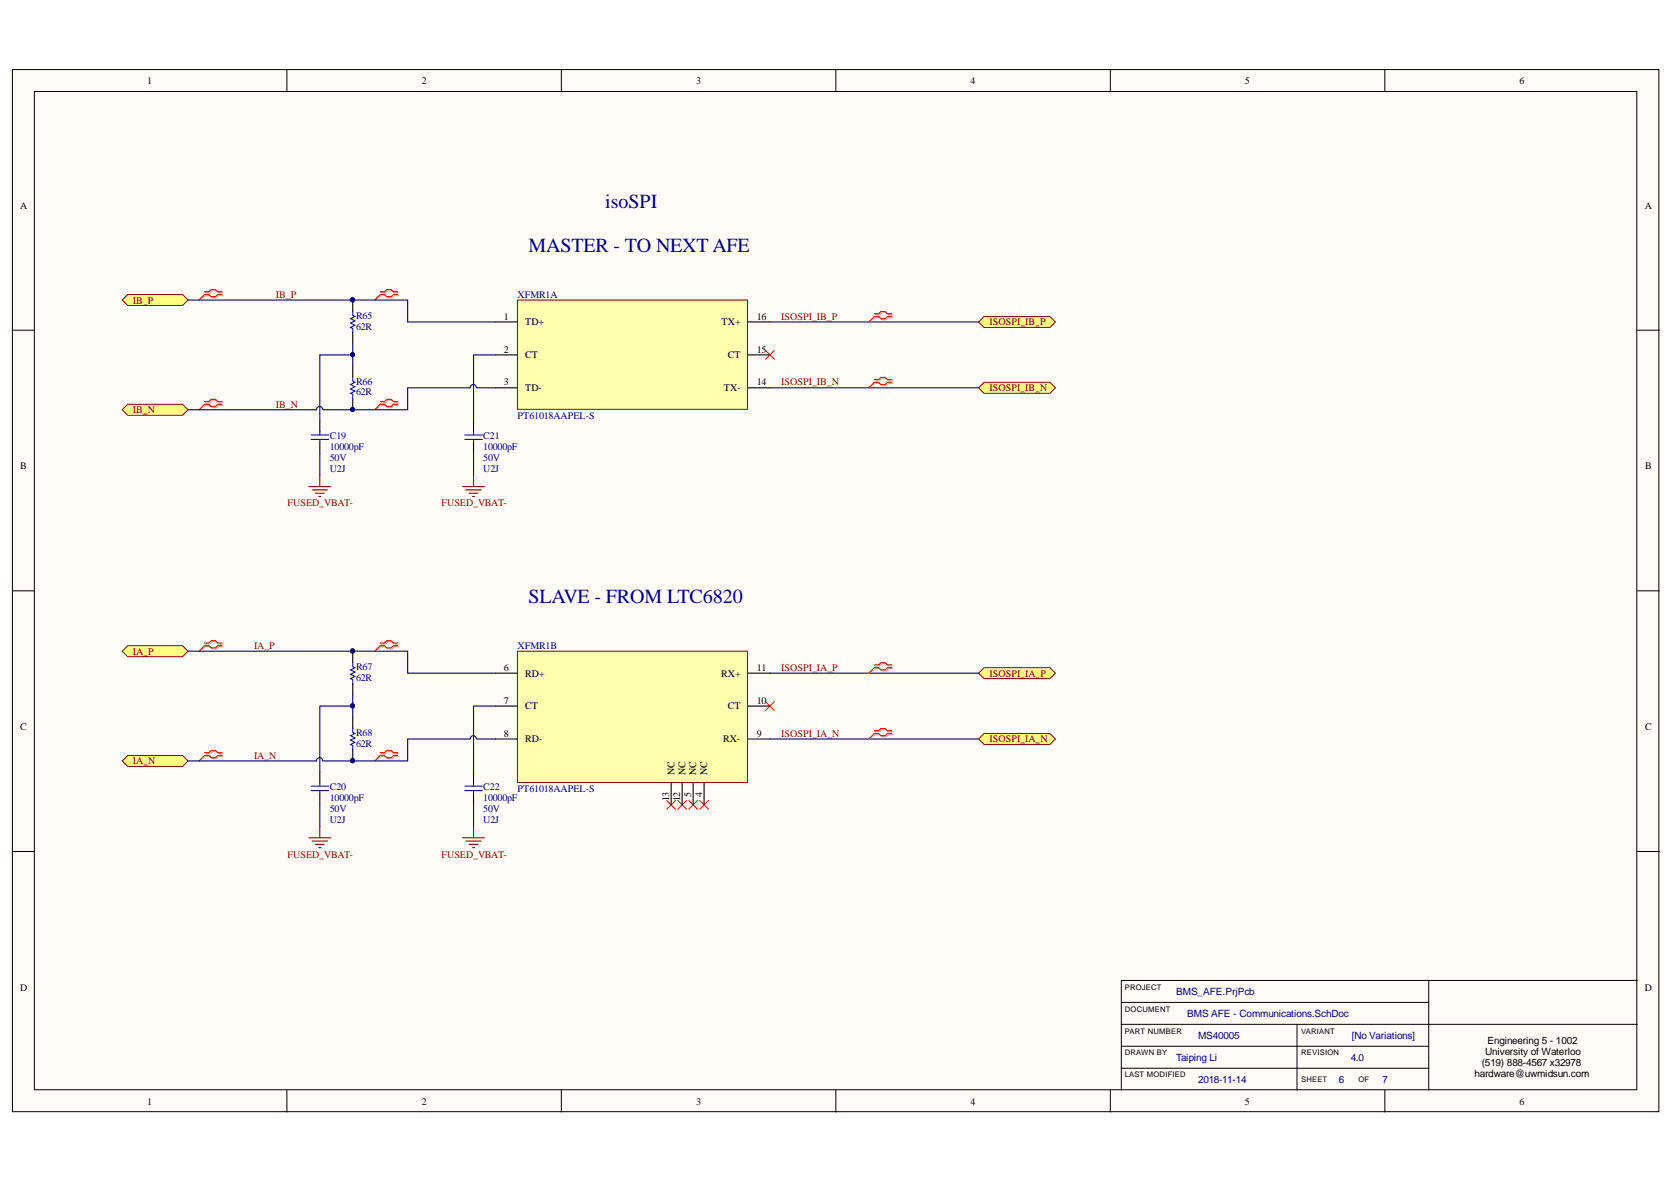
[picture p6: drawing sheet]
<svg xmlns="http://www.w3.org/2000/svg" width="297mm" height="210mm" viewBox="0 0 297 210" stroke-linecap="round" stroke-linejoin="round" font-family="sans-serif">
<defs><g id="words">
<g font-size="3.6" fill="#000080">
<text x="107.5" y="36.9">isoSPI</text>
<text x="93.8" y="44.7">MASTER - TO NEXT AFE</text>
<text x="93.8" y="107">SLAVE - FROM LTC6820</text>
</g>
<g font-size="1.8">
<text x="26.1" y="14.9">1</text>
<text x="74.9" y="14.9">2</text>
<text x="123.6" y="14.9">3</text>
<text x="172.3" y="14.9">4</text>
<text x="221" y="14.9">5</text>
<text x="269.8" y="14.9">6</text>
<text x="3.6" y="37">A</text>
<text x="292" y="37">A</text>
<text x="89.4" y="56.7">1</text>
<text x="93.3" y="57.7">TD+</text>
<text x="128.1" y="57.7">TX+</text>
<text x="134.4" y="56.7">16</text>
<text x="89.4" y="62.6">2</text>
<text x="93.3" y="63.6">CT</text>
<text x="129.2" y="63.6">CT</text>
<text x="134.4" y="62.6">15</text>
<text x="89.4" y="68.4">3</text>
<text x="93.3" y="69.4">TD-</text>
<text x="128.5" y="69.4">TX-</text>
<text x="134.4" y="68.4">14</text>
<text x="3.6" y="83.3">B</text>
<text x="292.1" y="83.3">B</text>
<text x="89.4" y="119">6</text>
<text x="134.4" y="119">11</text>
<text x="89.4" y="124.9">7</text>
<text x="93.3" y="120.1">RD+</text>
<text x="93.3" y="125.9">CT</text>
<text x="128" y="120.1">RX+</text>
<text x="129.2" y="125.9">CT</text>
<text x="134.4" y="124.9">10</text>
<text x="3.6" y="129.5">C</text>
<text x="89.4" y="130.7">8</text>
<text x="93.3" y="131.7">RD-</text>
<text x="128.4" y="131.7">RX-</text>
<text x="134.4" y="130.7">9</text>
<text x="292.1" y="129.5">C</text>
<text x="119.7" y="137.6" transform="rotate(-90 119.7 137.6)">NC</text>
<text x="121.7" y="137.6" transform="rotate(-90 121.7 137.6)">NC</text>
<text x="123.6" y="137.6" transform="rotate(-90 123.6 137.6)">NC</text>
<text x="125.6" y="137.6" transform="rotate(-90 125.6 137.6)">NC</text>
<text x="118.8" y="142.2" transform="rotate(-90 118.8 142.2)">13</text>
<text x="120.8" y="142.2" transform="rotate(-90 120.8 142.2)">12</text>
<text x="122.7" y="141.4" transform="rotate(-90 122.7 141.4)">5</text>
<text x="124.6" y="141.4" transform="rotate(-90 124.6 141.4)">4</text>
<text x="3.6" y="175.8">D</text>
<text x="292" y="175.8">D</text>
<text x="264.1" y="185.2">Engineering 5 - 1002</text>
<text x="261.8" y="191.2">hardware@uwmidsun.com</text>
<text x="263.1" y="189.2">(519) 888-4567 x32978</text>
<text x="263.7" y="187.2">University of Waterloo</text>
<text x="26.1" y="196">1</text>
<text x="74.9" y="196">2</text>
<text x="123.6" y="196">3</text>
<text x="172.3" y="196">4</text>
<text x="221" y="196">5</text>
<text x="269.8" y="196">6</text>
</g>
<g font-size="1.8" fill="#800000">
<text x="23.6" y="53.9">IB_P</text>
<text x="49" y="52.8">IB_P</text>
<text x="138.7" y="56.7">ISOSPI_IB_P</text>
<text x="175.7" y="57.7">ISOSPI_IB_P</text>
<text x="138.7" y="68.4">ISOSPI_IB_N</text>
<text x="175.7" y="69.4">ISOSPI_IB_N</text>
<text x="23.6" y="73.3">IB_N</text>
<text x="49" y="72.4">IB_N</text>
<text x="51" y="89.9">FUSED_VBAT-</text>
<text x="78.4" y="89.9">FUSED_VBAT-</text>
<text x="23.6" y="116.2">IA_P</text>
<text x="45.1" y="115.1">IA_P</text>
<text x="138.7" y="119">ISOSPI_IA_P</text>
<text x="175.7" y="120.1">ISOSPI_IA_P</text>
<text x="138.7" y="130.7">ISOSPI_IA_N</text>
<text x="175.7" y="131.7">ISOSPI_IA_N</text>
<text x="23.6" y="135.6">IA_N</text>
<text x="45.1" y="134.7">IA_N</text>
<text x="51" y="152.2">FUSED_VBAT-</text>
<text x="78.4" y="152.2">FUSED_VBAT-</text>
</g>
<g font-size="1.8" fill="#000080">
<text x="91.9" y="52.8">XFMR1A</text>
<text x="63.2" y="56.6">R65</text>
<text x="63.2" y="58.5">62R</text>
<text x="63.2" y="68.2">R66</text>
<text x="63.2" y="70.2">62R</text>
<text x="58.6" y="77.9">C19</text>
<text x="85.8" y="77.9">C21</text>
<text x="91.9" y="74.3">PT61018AAPEL-S</text>
<text x="58.6" y="79.9">10000pF</text>
<text x="58.6" y="81.8">50V</text>
<text x="58.6" y="83.8">U2J</text>
<text x="85.8" y="79.9">10000pF</text>
<text x="85.8" y="81.8">50V</text>
<text x="85.8" y="83.8">U2J</text>
<text x="63.2" y="118.9">R67</text>
<text x="91.9" y="115.1">XFMR1B</text>
<text x="63.2" y="120.8">62R</text>
<text x="63.2" y="130.5">R68</text>
<text x="63.2" y="132.5">62R</text>
<text x="58.6" y="142.2">10000pF</text>
<text x="58.6" y="140.3">C20</text>
<text x="85.8" y="142.2">10000pF</text>
<text x="85.8" y="140.3">C22</text>
<text x="91.9" y="140.5">PT61018AAPEL-S</text>
<text x="58.6" y="144.1">50V</text>
<text x="58.6" y="146.1">U2J</text>
<text x="85.8" y="144.1">50V</text>
<text x="85.8" y="146.1">U2J</text>
<text x="208.8" y="176.5">BMS_AFE.PrjPcb</text>
<text x="210.8" y="180.4">BMS AFE - Communications.SchDoc</text>
<text x="212.7" y="184.3">MS40005</text>
<text x="240" y="184.3">[No Variations]</text>
<text x="208.8" y="188.2">Taiping Li</text>
<text x="239.8" y="188.2">4.0</text>
<text x="212.7" y="192.1">2018-11-14</text>
<text x="237.7" y="192.1">6</text>
<text x="245.5" y="192.1">7</text>
</g>
<g font-size="1.4">
<text x="199.7" y="175.6">PROJECT</text>
<text x="199.7" y="179.5">DOCUMENT</text>
<text x="199.7" y="183.4">PART NUMBER</text>
<text x="231" y="183.4">VARIANT</text>
<text x="199.7" y="187.3">DRAWN BY</text>
<text x="199.7" y="191.2">LAST MODIFIED</text>
<text x="231" y="187.3">REVISION</text>
<text x="231" y="192">SHEET</text>
<text x="241.2" y="192">OF</text>
</g>
</g></defs>
<g fill="#fffcf8" stroke="#000" stroke-width=".18">
<path d="M2.2 12.3h292.3v185h-292.3z"/>
<path d="M6.1 16.2h284.5v177.2h-284.5z"/>
</g>
<g fill="none" stroke="#000" stroke-width=".18">
<path d="M50.9 12.3v3.9M99.7 12.3v3.9M148.4 12.3v3.9M197.1 12.3v3.9M245.9 12.3v3.9M2.2 58.6h3.9M290.7 58.6h3.9M2.2 104.8h3.9M290.7 104.8h3.9M2.2 151.1h3.9M290.7 151.1h3.9M199.1 177.9h54.6"/>
<path d="M253.7 174h-54.6v19.4M253.7 174v19.4M253.7 174h37M50.9 193.4v3.9M99.7 193.4v3.9M148.4 193.4v3.9M197.1 193.4v3.9M199.1 189.5h54.6M199.1 181.8h91.6M199.1 185.6h54.6M230.3 181.8v11.6M245.9 193.4v3.9"/>
</g>
<path d="M135.9 62.2l1.6 1.5M137.5 62.2l-1.6 1.5M135.9 124.5l1.6 1.6M137.5 124.5l-1.6 1.6M118.4 142l1.5 1.6M119.9 142l-1.5 1.6M120.3 142l1.6 1.6M121.9 142l-1.6 1.6M122.3 142l1.5 1.6M123.8 142l-1.5 1.6M124.2 142l1.6 1.6M125.8 142l-1.6 1.6" fill="none" stroke="#f00" stroke-width=".18"/>
<path d="M91.9 53.2h40.8v19.4h-40.8z" fill="#ffffb0" stroke="#800000" stroke-width=".18"/>
<path d="M88 57.1h3.9M132.8 57.1h3.9M88 63h3.9M88 68.8h3.9M132.8 63h3.9M132.8 68.8h3.9" fill="none" stroke="#000" stroke-width=".19"/>
<path d="M91.9 115.5h40.8v23.3h-40.8z" fill="#ffffb0" stroke="#800000" stroke-width=".18"/>
<g fill="none" stroke="#000" stroke-width=".19">
<path d="M62.6 53.2v2M62.6 59.1v1.9M62.6 64.9v2M62.6 70.8v1.9M88 119.4h3.9M132.8 119.4h3.9M88 125.3h3.9M88 131.1h3.9M119.2 138.9v3.9M121.1 138.9v3.9M123.1 138.9v3.9M125 138.9v3.9"/>
<path d="M132.8 125.3h3.9M132.8 131.1h3.9"/>
</g>
<path d="M62.6 55.2v.8l.4 .2-.8 .3 .8 .4-.8 .4 .8 .4-.8 .4 .4 .2v.8M62.6 66.9v.7l.4 .2-.8 .4 .8 .4-.8 .4 .8 .4-.8 .4 .4 .2v.8" fill="none" stroke="#00f" stroke-width=".19"/>
<g fill="#000080" stroke="#000080" stroke-width=".18">
<circle cx="62.6" cy="53.2" r=".35"/>
<circle cx="62.6" cy="72.7" r=".35"/>
</g>
<path d="M54.8 86.3h3.9M55.4 86.9h2.7M56 87.5h1.6M56.6 88.1h.4M56.8 84.4v1.9M82.1 86.3h3.9M82.7 86.9h2.7M83.3 87.5h1.6M83.9 88.1h.4M84.1 84.4v1.9" fill="none" stroke="#800000" stroke-width=".19"/>
<g fill="#ffff80" stroke="#800000" stroke-width=".18">
<path d="M21.7 53.2l1-.9h9.7l1 .9-1 1h-9.7z" fill-rule="evenodd"/>
<path d="M21.7 72.7l1-1h9.7l1 1-1 1h-9.7z" fill-rule="evenodd"/>
</g>
<path d="M36.5 52h.8l.4-.4h.8l.3 .4h.8M36.5 52.5h.8l.4 .3h.8l.3-.3h.8M36.5 71.4h.8l.4-.3h.8l.3 .3h.8M36.5 71.9h.8l.4 .4h.8l.3-.4h.8" fill="none" stroke="#d0a19e" stroke-width=".19"/>
<path d="M36.5 52.5l-1.2 .7M36.5 71.9l-1.2 .8" fill="none" stroke="#d0a19e" stroke-width=".18"/>
<path d="M36.3 51.8h.8l.4-.4h.8l.4 .4h.7M36.3 52.3h.8l.4 .4h.8l.4-.4h.7M36.3 71.2h.8l.4-.3h.8l.4 .3h.7M36.3 71.7h.8l.4 .4h.8l.4-.4h.7" fill="none" stroke="#f00" stroke-width=".19"/>
<path d="M36.3 52.3l-1 .9M36.3 71.7l-1 1" fill="none" stroke="#f00" stroke-width=".18"/>
<g fill="#ffff80" stroke="#800000" stroke-width=".18">
<path d="M21.7 115.5l1-.9h9.7l1 .9-1 1h-9.7z" fill-rule="evenodd"/>
<path d="M21.7 135l1-1h9.7l1 1-1 1h-9.7z" fill-rule="evenodd"/>
</g>
<g fill="none" stroke="#00f" stroke-width=".19">
<path d="M55.2 78h3.1M55.2 77.2h3.1M56.8 76.6v.6M56.8 78v.5M82.5 78h3.1M82.5 77.2h3.1M84.1 76.6v.6M84.1 78v.5M62.6 117.5v.8l.4 .2-.8 .4 .8 .3-.8 .4 .8 .4-.8 .4 .4 .2v.8M55.2 139.5h3.1M56.8 138.9v.6M62.6 129.2v.8l.4 .1-.8 .4 .8 .4-.8 .4 .8 .4-.8 .4 .4 .2v.8"/>
<path d="M82.5 139.5h3.1M84.1 138.9v.6M55.2 140.3h3.1M56.8 140.3v.6M82.5 140.3h3.1M84.1 140.3v.6"/>
</g>
<path d="M56.8 74.7v1.9M56.8 78.5v2M84.1 74.7v1.9M84.1 78.5v2M62.6 115.5v2M56.8 137v1.9M62.6 121.4v1.9M62.6 127.2v2M62.6 133.1v1.9M84.1 137v1.9M56.8 140.9v1.9M84.1 140.9v1.9" fill="none" stroke="#000" stroke-width=".19"/>
<path d="M67.7 52h.8l.4-.4h.7l.4 .4h.8M67.7 52.5h.8l.4 .3h.7l.4-.3h.8M67.7 71.4h.8l.4-.3h.7l.4 .3h.8M67.7 71.9h.8l.4 .4h.7l.4-.4h.8M36.5 114.3h.8l.4-.4h.8l.3 .4h.8M36.5 114.8h.8l.4 .4h.8l.3-.4h.8M67.7 114.3h.8l.4-.4h.7l.4 .4h.8M67.7 114.8h.8l.4 .4h.7l.4-.4h.8M36.5 133.8h.8l.4-.4h.8l.3 .4h.8M36.5 134.2h.8l.4 .4h.8l.3-.4h.8M67.7 133.8h.8l.4-.4h.7l.4 .4h.8M67.7 134.2h.8l.4 .4h.7l.4-.4h.8" fill="none" stroke="#d0a19e" stroke-width=".19"/>
<path d="M67.7 52.5l-1.2 .7M67.7 71.9l-1.2 .8M36.5 114.8l-1.2 .7M67.7 114.8l-1.2 .7M36.5 134.2l-1.2 .8M67.7 134.2l-1.2 .8" fill="none" stroke="#d0a19e" stroke-width=".18"/>
<path d="M67.5 51.8h.8l.4-.4h.8l.3 .4h.8M67.5 52.3h.8l.4 .4h.8l.3-.4h.8M67.5 71.2h.8l.4-.3h.8l.3 .3h.8M67.5 71.7h.8l.4 .4h.8l.3-.4h.8M36.3 114.1h.8l.4-.4h.8l.4 .4h.7M36.3 114.6h.8l.4 .4h.8l.4-.4h.7M67.5 114.1h.8l.4-.4h.8l.3 .4h.8M67.5 114.6h.8l.4 .4h.8l.3-.4h.8M36.3 133.6h.8l.4-.4h.8l.4 .4h.7M36.3 134h.8l.4 .4h.8l.4-.4h.7M67.5 133.6h.8l.4-.4h.8l.3 .4h.8M67.5 134h.8l.4 .4h.8l.3-.4h.8" fill="none" stroke="#f00" stroke-width=".19"/>
<path d="M67.5 52.3l-1 .9M67.5 71.7l-1 1M36.3 114.6l-1 .9M67.5 114.6l-1 .9M36.3 134l-1 1M67.5 134l-1 1" fill="none" stroke="#f00" stroke-width=".18"/>
<g fill="#000080" stroke="#000080" stroke-width=".18">
<circle cx="62.6" cy="115.5" r=".35"/>
<circle cx="62.6" cy="135" r=".35"/>
</g>
<path d="M54.8 148.6h3.9M55.4 149.2h2.7M56 149.8h1.6M56.6 150.4h.4M56.8 146.7v1.9M82.1 148.6h3.9M82.7 149.2h2.7M83.3 149.8h1.6M83.9 150.4h.4M84.1 146.7v1.9" fill="none" stroke="#800000" stroke-width=".19"/>
<path d="M173.7 57.1l1-.9h11.7l1 .9-1 1h-11.7z" fill-rule="evenodd" fill="#ffff80" stroke="#800000" stroke-width=".18"/>
<g fill="none" stroke="#000080" stroke-width=".19">
<path d="M33.4 53.2h39v3.9h15.6M136.7 57.1h37M57.3 72.7a.55 .55 0 0 0-.6-.6 .55 .55 0 0 0-.5 .6h-22.8M62.6 63h-5.8v11.7M62.6 61v3.9M84.6 68.8a.54 .54 0 0 0-.6-.6 .54 .54 0 0 0-.5 .6h-11.1v3.9h-15M84.7 68.8h3.3M88 63h-3.9v11.7M136.7 68.8h37M56.8 80.5v3.9M84.1 80.5v3.9M33.4 115.5h39v3.9h15.6"/>
<path d="M136.7 119.4h37M57.3 135a.55 .55 0 0 0-.6-.6 .55 .55 0 0 0-.5 .6h-22.8M62.6 125.3h-5.8v11.7M62.6 123.3v3.9M84.6 131.1a.54 .54 0 0 0-.6-.6 .54 .54 0 0 0-.5 .6h-11.1v3.9h-15M84.7 131.1h3.3M88 125.3h-3.9v11.7M136.7 131.1h37M56.8 142.8v3.9M84.1 142.8v3.9"/>
</g>
<g fill="#000080" stroke="#000080" stroke-width=".18">
<circle cx="62.6" cy="62.9" r=".35"/>
<circle cx="62.6" cy="53.2" r=".35"/>
<circle cx="62.6" cy="72.7" r=".35"/>
<circle cx="62.6" cy="125.2" r=".35"/>
<circle cx="62.6" cy="115.5" r=".35"/>
<circle cx="62.6" cy="135" r=".35"/>
</g>
<g fill="#ffff80" stroke="#800000" stroke-width=".18">
<path d="M173.7 68.8l1-1h11.7l1 1-1 1h-11.7z" fill-rule="evenodd"/>
<path d="M173.7 119.4l1-.9h11.7l1 .9-1 1h-11.7z" fill-rule="evenodd"/>
<path d="M173.7 131.1l1-1h11.7l1 1-1 1h-11.7z" fill-rule="evenodd"/>
</g>
<path d="M155.4 55.9h.8l.4-.4h.8l.4 .4h.7M155.4 56.4h.8l.4 .3h.8l.4-.3h.7M155.4 67.5h.8l.4-.3h.8l.4 .3h.7M155.4 68h.8l.4 .4h.8l.4-.4h.7M155.4 118.2h.8l.4-.4h.8l.4 .4h.7M155.4 118.7h.8l.4 .4h.8l.4-.4h.7M155.4 129.9h.8l.4-.4h.8l.4 .4h.7M155.4 130.3h.8l.4 .4h.8l.4-.4h.7" fill="none" stroke="#d0a19e" stroke-width=".19"/>
<path d="M155.4 56.4l-1.1 .7M155.4 68l-1.1 .8M155.4 118.7l-1.1 .7M155.4 130.3l-1.1 .8" fill="none" stroke="#d0a19e" stroke-width=".18"/>
<path d="M155.2 55.7h.8l.4-.4h.8l.4 .4h.7M155.2 56.2h.8l.4 .3h.8l.4-.3h.7M155.2 67.4h.8l.4-.4h.8l.4 .4h.7M155.2 67.8h.8l.4 .4h.8l.4-.4h.7M155.2 118h.8l.4-.4h.8l.4 .4h.7M155.2 118.5h.8l.4 .4h.8l.4-.4h.7M155.2 129.7h.8l.4-.4h.8l.4 .4h.7M155.2 130.1h.8l.4 .4h.8l.4-.4h.7" fill="none" stroke="#f00" stroke-width=".19"/>
<path d="M155.2 56.2l-.9 .9M155.2 67.8l-.9 1M155.2 118.5l-.9 .9M155.2 130.1l-.9 1" fill="none" stroke="#f00" stroke-width=".18"/>
<use href="#words"/>
</svg>
